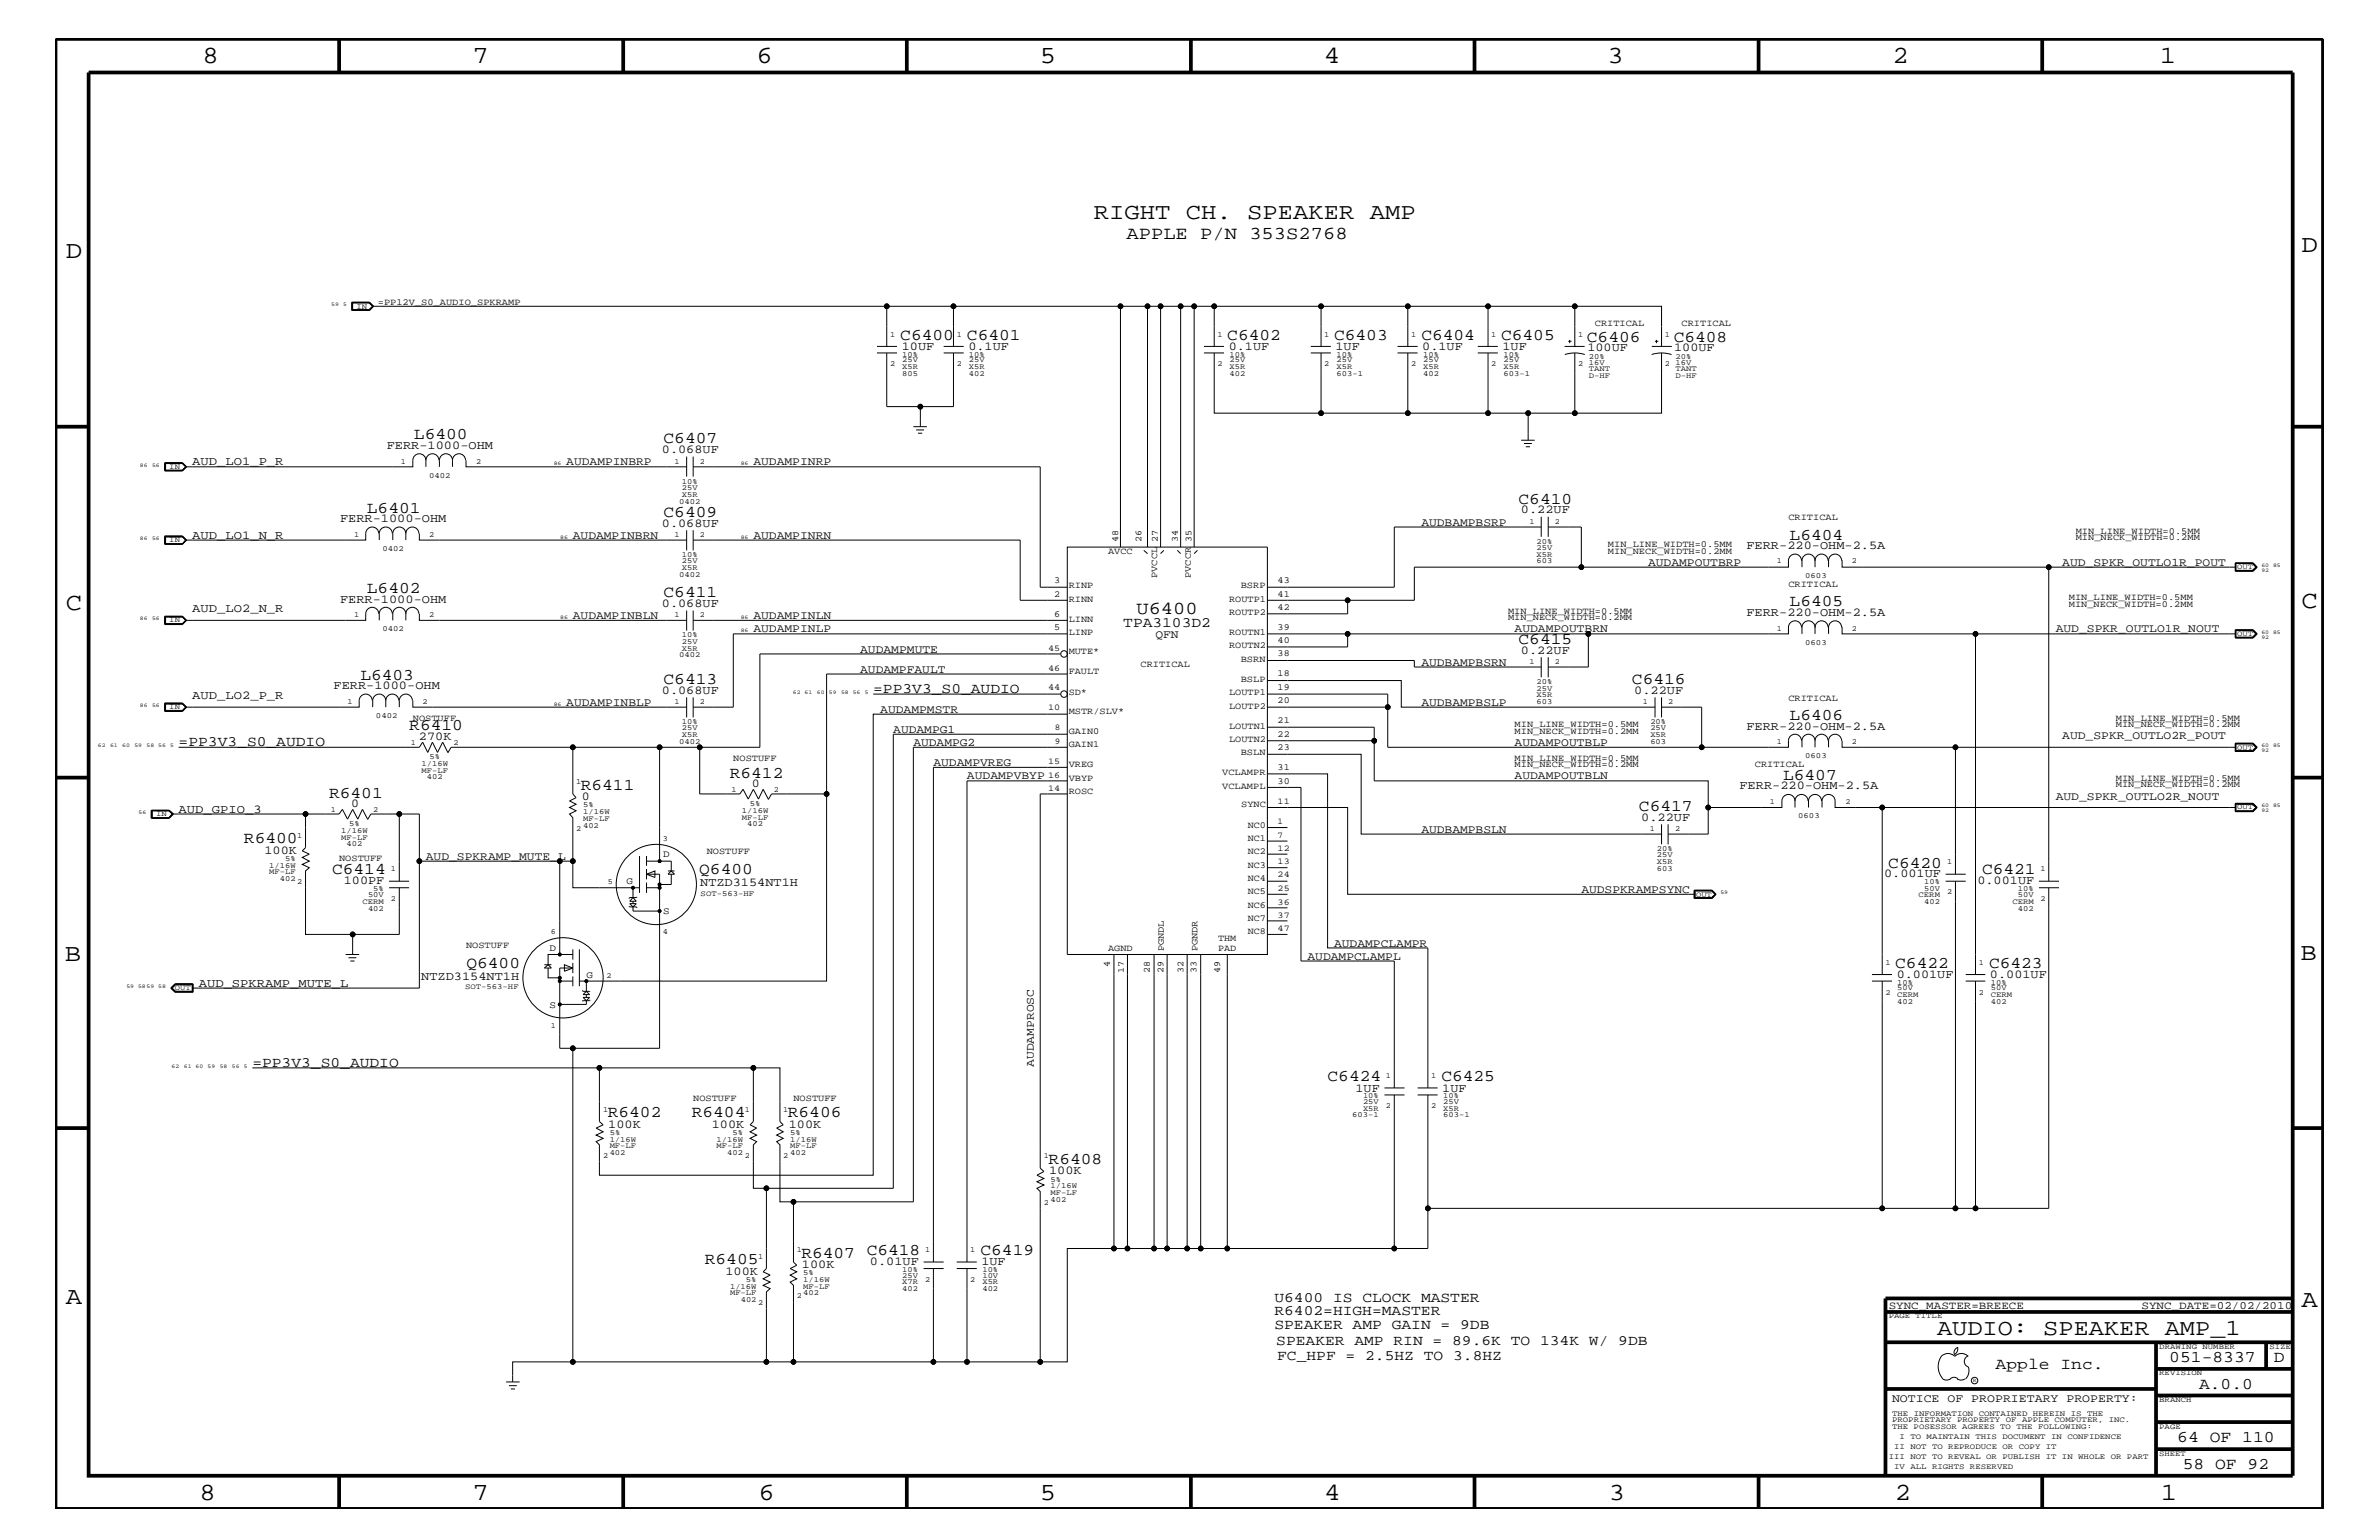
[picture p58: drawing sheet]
<svg xmlns="http://www.w3.org/2000/svg" width="432mm" height="279mm" viewBox="0 0 432 279" stroke-linecap="round" stroke-linejoin="round" font-family="sans-serif">
<defs><g id="words">
<g font-size="4.5">
<text x="36.7" y="11.5">8</text>
<text x="85.8" y="11.5">7</text>
<text x="137.3" y="11.5">6</text>
<text x="188.7" y="11.5">5</text>
<text x="240.3" y="11.5">4</text>
<text x="291.8" y="11.5">3</text>
<text x="343.5" y="11.5">2</text>
<text x="392" y="11.5">1</text>
<text x="11.9" y="46.8">D</text>
<text x="417.7" y="45.7">D</text>
<text x="11.9" y="110.6">C</text>
<text x="417.7" y="110.3">C</text>
<text x="11.8" y="174.3">B</text>
<text x="417.6" y="174.2">B</text>
<text x="11.9" y="236.7">A</text>
<text x="417.7" y="237.1">A</text>
<text x="36.2" y="272.1">8</text>
<text x="85.8" y="272.1">7</text>
<text x="137.7" y="272.1">6</text>
<text x="188.7" y="272.1">5</text>
<text x="240.4" y="272.1">4</text>
<text x="292" y="272.1">3</text>
<text x="343.9" y="272.1">2</text>
<text x="392.2" y="272.1">1</text>
</g>
<g font-size="4.1">
<text x="198.5" y="39.8">RIGHT CH. SPEAKER AMP</text>
<text x="351.6" y="242.3">AUDIO: SPEAKER AMP_1</text>
</g>
<g font-size="3.3">
<text x="204.5" y="43.4">APPLE P/N 353S2768</text>
<text x="206.3" y="111.4">U6400</text>
</g>
<g font-size="3">
<text x="163.4" y="61.7">C6400</text>
<text x="175.5" y="61.7">C6401</text>
<text x="222.8" y="61.7">C6402</text>
<text x="242.1" y="61.7">C6403</text>
<text x="258" y="61.7">C6404</text>
<text x="272.5" y="61.7">C6405</text>
<text x="288" y="62">C6406</text>
<text x="303.8" y="62">C6408</text>
<text x="75.1" y="79.7">L6400</text>
<text x="120.4" y="80.5">C6407</text>
<text x="66.6" y="93.1">L6401</text>
<text x="120.4" y="93.8">C6409</text>
<text x="275.6" y="91.4">C6410</text>
<text x="324.8" y="97.9">L6404</text>
<text x="66.6" y="107.6">L6402</text>
<text x="120.4" y="108.3">C6411</text>
<text x="324.8" y="110">L6405</text>
<text x="275.6" y="116.8">C6415</text>
<text x="65.4" y="123.4">L6403</text>
<text x="120.4" y="124.1">C6413</text>
<text x="296.2" y="124.1">C6416</text>
<text x="324.8" y="130.7">L6406</text>
<text x="74.3" y="132.5">R6410</text>
<text x="105.4" y="143.4">R6411</text>
<text x="132.5" y="141.1">R6412</text>
<text x="323.6" y="141.5">L6407</text>
<text x="59.7" y="144.7">R6401</text>
<text x="297.5" y="147.1">C6417</text>
<text x="44.3" y="153">R6400</text>
<text x="60.3" y="158.6">C6414</text>
<text x="126.9" y="158.6">Q6400</text>
<text x="342.7" y="157.4">C6420</text>
<text x="359.7" y="158.6">C6421</text>
<text x="84.7" y="175.6">Q6400</text>
<text x="344" y="175.6">C6422</text>
<text x="361" y="175.6">C6423</text>
<text x="241" y="196.2">C6424</text>
<text x="261.6" y="196.2">C6425</text>
<text x="110.3" y="202.7">R6402</text>
<text x="125.6" y="202.7">R6404</text>
<text x="143" y="202.7">R6406</text>
<text x="190.3" y="211.3">R6408</text>
<text x="157.3" y="227.7">C6418</text>
<text x="178" y="227.7">C6419</text>
<text x="127.9" y="229.4">R6405</text>
<text x="145.5" y="228.2">R6407</text>
<text x="362.2" y="248.4">Apple Inc.</text>
<text x="393.7" y="247.1">051-8337</text>
<text x="399.2" y="252">A.0.0</text>
<text x="412.7" y="247.1">D</text>
<text x="395.2" y="261.6">64 OF 110</text>
<text x="396.2" y="266.6">58 OF 92</text>
</g>
<g font-size="2.6">
<text x="203.9" y="113.7">TPA3103D2</text>
<text x="158.5" y="125.7">=PP3V3_S0_AUDIO</text>
<text x="32.4" y="135.3">=PP3V3_S0_AUDIO</text>
<text x="45.8" y="193.6">=PP3V3_S0_AUDIO</text>
<text x="231.3" y="238.6">R6402=HIGH=MASTER</text>
<text x="231.3" y="236.2">U6400 IS CLOCK MASTER</text>
<text x="231.3" y="241.1">SPEAKER AMP GAIN = 9DB</text>
<text x="231.6" y="244">SPEAKER AMP RIN = 89.6K TO 134K W/ 9DB</text>
<text x="231.8" y="246.7">FC_HPF = 2.5HZ TO 3.8HZ</text>
</g>
<g font-size="2.2">
<text x="163.7" y="63.4">10UF</text>
<text x="175.8" y="63.4">0.1UF</text>
<text x="223" y="63.4">0.1UF</text>
<text x="242.4" y="63.4">1UF</text>
<text x="258.1" y="63.4">0.1UF</text>
<text x="272.7" y="63.4">1UF</text>
<text x="288.1" y="63.7">100UF</text>
<text x="303.9" y="63.7">100UF</text>
<text x="70.2" y="81.4">FERR-1000-OHM</text>
<text x="120.1" y="82.2">0.068UF</text>
<text x="34.9" y="84.4">AUD_LO1_P_R</text>
<text x="61.7" y="94.8">FERR-1000-OHM</text>
<text x="120.1" y="95.6">0.068UF</text>
<text x="276.1" y="93.2">0.22UF</text>
<text x="34.9" y="97.7">AUD_LO1_N_R</text>
<text x="317" y="99.6">FERR-220-OHM-2.5A</text>
<text x="34.9" y="111.1">AUD_LO2_N_R</text>
<text x="61.7" y="109.3">FERR-1000-OHM</text>
<text x="120.1" y="110.2">0.068UF</text>
<text x="317" y="111.7">FERR-220-OHM-2.5A</text>
<text x="276.1" y="118.6">0.22UF</text>
<text x="60.5" y="125.1">FERR-1000-OHM</text>
<text x="120.1" y="125.9">0.068UF</text>
<text x="296.6" y="125.9">0.22UF</text>
<text x="34.9" y="126.9">AUD_LO2_P_R</text>
<text x="76" y="134.2">270K</text>
<text x="317" y="132.4">FERR-220-OHM-2.5A</text>
<text x="136.4" y="142.8">0</text>
<text x="315.7" y="143.2">FERR-220-OHM-2.5A</text>
<text x="32.4" y="147.5">AUD_GPIO_3</text>
<text x="63.7" y="146.4">0</text>
<text x="105.6" y="145.1">0</text>
<text x="297.9" y="149">0.22UF</text>
<text x="48" y="154.9">100K</text>
<text x="62.4" y="160.5">100PF</text>
<text x="127.1" y="160.8">NTZD3154NT1H</text>
<text x="342" y="159.2">0.001UF</text>
<text x="358.9" y="160.5">0.001UF</text>
<text x="36.1" y="179">AUD_SPKRAMP_MUTE_L</text>
<text x="76.5" y="177.8">NTZD3154NT1H</text>
<text x="344.3" y="177.4">0.001UF</text>
<text x="361.2" y="177.4">0.001UF</text>
<text x="246" y="198.1">1UF</text>
<text x="261.8" y="198.1">1UF</text>
<text x="110.4" y="204.6">100K</text>
<text x="129.2" y="204.6">100K</text>
<text x="143.2" y="204.6">100K</text>
<text x="190.4" y="213">100K</text>
<text x="131.7" y="231.3">100K</text>
<text x="145.5" y="230.1">100K</text>
<text x="157.9" y="229.6">0.01UF</text>
<text x="178.1" y="229.6">1UF</text>
</g>
<g font-size="2.1">
<text x="102.8" y="84.4">AUDAMPINBRP</text>
<text x="136.7" y="84.4">AUDAMPINRP</text>
<text x="258" y="95.4">AUDBAMPBSRP</text>
<text x="104" y="97.7">AUDAMPINBRN</text>
<text x="136.7" y="97.7">AUDAMPINRN</text>
<text x="299.1" y="102.6">AUDAMPOUTBRP</text>
<text x="374.3" y="102.6">AUD_SPKR_OUTLO1R_POUT</text>
<text x="104" y="112.3">AUDAMPINBLN</text>
<text x="136.7" y="112.3">AUDAMPINLN</text>
<text x="136.7" y="114.8">AUDAMPINLP</text>
<text x="156.1" y="118.4">AUDAMPMUTE</text>
<text x="209.7" y="115.7">QFN</text>
<text x="274.9" y="114.8">AUDAMPOUTBRN</text>
<text x="373.1" y="114.8">AUD_SPKR_OUTLO1R_NOUT</text>
<text x="156.1" y="122">AUDAMPFAULT</text>
<text x="258" y="120.8">AUDBAMPBSRN</text>
<text x="102.8" y="128">AUDAMPINBLP</text>
<text x="159.8" y="129.3">AUDAMPMSTR</text>
<text x="258" y="128">AUDBAMPBSLP</text>
<text x="162.1" y="133">AUDAMPG1</text>
<text x="165.8" y="135.3">AUDAMPG2</text>
<text x="274.9" y="135.3">AUDAMPOUTBLP</text>
<text x="374.3" y="134.1">AUD_SPKR_OUTLO2R_POUT</text>
<text x="169.4" y="139">AUDAMPVREG</text>
<text x="175.5" y="141.4">AUDAMPVBYP</text>
<text x="274.9" y="141.4">AUDAMPOUTBLN</text>
<text x="373.1" y="145.1">AUD_SPKR_OUTLO2R_NOUT</text>
<text x="77.3" y="156">AUD_SPKRAMP_MUTE_L</text>
<text x="258" y="151.1">AUDBAMPBSLN</text>
<text x="287" y="162">AUDSPKRAMPSYNC</text>
<text x="242.1" y="171.7">AUDAMPCLAMPR</text>
<text x="237.3" y="174.2">AUDAMPCLAMPL</text>
<text x="187.6" y="193.6" transform="rotate(-90 187.6 193.6)">AUDAMPROSC</text>
<text x="343.4" y="254.4">NOTICE OF PROPRIETARY PROPERTY:</text>
</g>
<g font-size="2">
<text x="342.8" y="237.4">SYNC_MASTER=BREECE</text>
<text x="388.7" y="237.4">SYNC_DATE=02/02/2010</text>
</g>
<g font-size="1.8">
<text x="120.4" y="155.6">D</text>
<text x="113.7" y="160.5">G</text>
<text x="120.4" y="165.9">S</text>
<text x="99.7" y="172.6">D</text>
<text x="106.4" y="177.4">G</text>
<text x="99.7" y="182.9">S</text>
</g>
<g font-size="1.7">
<text x="68.6" y="55.3">=PP12V_S0_AUDIO_SPKRAMP</text>
<text x="289.5" y="59.2">CRITICAL</text>
<text x="305.2" y="59.2">CRITICAL</text>
<text x="324.6" y="94.3">CRITICAL</text>
<text x="201.1" y="100.4">AVCC</text>
<text x="202.9" y="98.4" transform="rotate(-90 202.9 98.4)">48</text>
<text x="207.2" y="98.4" transform="rotate(-90 207.2 98.4)">26</text>
<text x="210.1" y="98.4" transform="rotate(-90 210.1 98.4)">27</text>
<text x="213.8" y="98.4" transform="rotate(-90 213.8 98.4)">34</text>
<text x="216.2" y="98.4" transform="rotate(-90 216.2 98.4)">35</text>
<text x="291.8" y="100.4">MIN_NECK_WIDTH=0.2MM</text>
<text x="291.8" y="99.3">MIN_LINE_WIDTH=0.5MM</text>
<text x="376.8" y="98">MIN_NECK_WIDTH=0.2MM</text>
<text x="376.8" y="96.8">MIN_LINE_WIDTH=0.5MM</text>
<text x="191.3" y="105.8">3</text>
<text x="194" y="106.7">RINP</text>
<text x="210.1" y="104.8" transform="rotate(-90 210.1 104.8)">PVCCL</text>
<text x="216.2" y="104.8" transform="rotate(-90 216.2 104.8)">PVCCR</text>
<text x="225.2" y="106.7">BSRP</text>
<text x="231.9" y="105.8">43</text>
<text x="324.6" y="106.5">CRITICAL</text>
<text x="191.3" y="108.2">2</text>
<text x="191.3" y="111.9">6</text>
<text x="194" y="112.8">LINN</text>
<text x="194" y="109.2">RINN</text>
<text x="223.1" y="111.6">ROUTP2</text>
<text x="223.1" y="109.2">ROUTP1</text>
<text x="231.9" y="110.6">42</text>
<text x="231.9" y="108.2">41</text>
<text x="273.7" y="112.6">MIN_NECK_WIDTH=0.2MM</text>
<text x="273.7" y="111.4">MIN_LINE_WIDTH=0.5MM</text>
<text x="375.5" y="108.9">MIN_LINE_WIDTH=0.5MM</text>
<text x="375.5" y="110.2">MIN_NECK_WIDTH=0.2MM</text>
<text x="191.3" y="114.2">5</text>
<text x="194" y="118.6">MUTE*</text>
<text x="194" y="115.3">LINP</text>
<text x="223.1" y="117.6">ROUTN2</text>
<text x="223.1" y="115.3">ROUTN1</text>
<text x="231.9" y="119.1">38</text>
<text x="231.9" y="116.7">40</text>
<text x="231.9" y="114.2">39</text>
<text x="190.2" y="125.2">44</text>
<text x="194" y="122.3">FAULT</text>
<text x="207" y="121">CRITICAL</text>
<text x="225.2" y="123.7">BSLP</text>
<text x="225.2" y="120.1">BSRN</text>
<text x="231.9" y="125.2">19</text>
<text x="231.9" y="122.7">18</text>
<text x="74.9" y="130.8">NOSTUFF</text>
<text x="194" y="126.2">SD*</text>
<text x="194" y="129.6">MSTR/SLV*</text>
<text x="223.1" y="128.6">LOUTP2</text>
<text x="223.1" y="126.2">LOUTP1</text>
<text x="231.9" y="127.6">20</text>
<text x="231.9" y="131.3">21</text>
<text x="274.9" y="131.9">MIN_LINE_WIDTH=0.5MM</text>
<text x="324.6" y="127.1">CRITICAL</text>
<text x="384" y="130.8">MIN_LINE_WIDTH=0.5MM</text>
<text x="384" y="131.9">MIN_NECK_WIDTH=0.2MM</text>
<text x="194" y="135.6">GAIN1</text>
<text x="194" y="133.2">GAIN0</text>
<text x="223.1" y="134.6">LOUTN2</text>
<text x="223.1" y="132.2">LOUTN1</text>
<text x="225.2" y="137">BSLN</text>
<text x="231.9" y="133.6">22</text>
<text x="231.9" y="136.1">23</text>
<text x="274.9" y="133.2">MIN_NECK_WIDTH=0.2MM</text>
<text x="133.1" y="138">NOSTUFF</text>
<text x="194" y="141.7">VBYP</text>
<text x="194" y="139.2">VREG</text>
<text x="221.8" y="140.7">VCLAMPR</text>
<text x="221.8" y="143.1">VCLAMPL</text>
<text x="231.9" y="139.7">31</text>
<text x="231.9" y="142.2">30</text>
<text x="274.9" y="138">MIN_LINE_WIDTH=0.5MM</text>
<text x="274.9" y="139.2">MIN_NECK_WIDTH=0.2MM</text>
<text x="318.5" y="139.2">CRITICAL</text>
<text x="384" y="141.7">MIN_LINE_WIDTH=0.5MM</text>
<text x="384" y="142.9">MIN_NECK_WIDTH=0.2MM</text>
<text x="194" y="144">ROSC</text>
<text x="225.3" y="146.5">SYNC</text>
<text x="128.3" y="155">NOSTUFF</text>
<text x="226.5" y="155">NC2</text>
<text x="226.5" y="152.6">NC1</text>
<text x="226.5" y="150.1">NC0</text>
<text x="61.6" y="156.2">NOSTUFF</text>
<text x="226.5" y="157.4">NC3</text>
<text x="226.5" y="159.9">NC4</text>
<text x="226.5" y="164.7">NC6</text>
<text x="226.5" y="167.1">NC7</text>
<text x="226.5" y="162.2">NC5</text>
<text x="84.6" y="172">NOSTUFF</text>
<text x="201.1" y="172.6">AGND</text>
<text x="211.2" y="172.6" transform="rotate(-90 211.2 172.6)">PGNDL</text>
<text x="217.3" y="172.6" transform="rotate(-90 217.3 172.6)">PGNDR</text>
<text x="221.1" y="170.7">THM</text>
<text x="221.1" y="172.6">PAD</text>
<text x="226.5" y="169.5">NC8</text>
<text x="201.4" y="175.5" transform="rotate(-90 201.4 175.5)">4</text>
<text x="208.7" y="176.6" transform="rotate(-90 208.7 176.6)">28</text>
<text x="211.2" y="176.6" transform="rotate(-90 211.2 176.6)">29</text>
<text x="214.8" y="176.6" transform="rotate(-90 214.8 176.6)">32</text>
<text x="217.2" y="176.6" transform="rotate(-90 217.2 176.6)">33</text>
<text x="221.5" y="176.6" transform="rotate(-90 221.5 176.6)">49</text>
<text x="125.8" y="199.8">NOSTUFF</text>
<text x="144" y="199.8">NOSTUFF</text>
</g>
<g font-size="1.6">
<text x="190.2" y="118.1">45</text>
<text x="190.2" y="121.7">46</text>
<text x="190.2" y="128.9">10</text>
<text x="191.4" y="135">9</text>
<text x="191.4" y="132.5">8</text>
<text x="190.2" y="138.6">15</text>
<text x="190.2" y="141.1">16</text>
<text x="190.2" y="143.5">14</text>
<text x="231.9" y="145.9">11</text>
<text x="231.9" y="149.5">1</text>
<text x="231.9" y="154.4">12</text>
<text x="231.9" y="152">7</text>
<text x="231.9" y="161.7">25</text>
<text x="231.9" y="159.2">24</text>
<text x="231.9" y="156.8">13</text>
<text x="231.9" y="166.5">37</text>
<text x="231.9" y="164.1">36</text>
<text x="231.9" y="168.9">47</text>
<text x="204" y="176.6" transform="rotate(-90 204 176.6)">17</text>
</g>
<g font-size="1.4">
<text x="64.7" y="56">IN</text>
<text x="161.5" y="61.1">1</text>
<text x="163.7" y="65.7">25V</text>
<text x="163.7" y="64.7">10%</text>
<text x="173.7" y="61.1">1</text>
<text x="175.9" y="64.7">10%</text>
<text x="175.9" y="65.7">25V</text>
<text x="221" y="61.1">1</text>
<text x="223.2" y="64.7">10%</text>
<text x="223.2" y="65.7">25V</text>
<text x="240.4" y="61.1">1</text>
<text x="242.6" y="64.7">10%</text>
<text x="242.6" y="65.7">25V</text>
<text x="256.1" y="61.1">1</text>
<text x="258.3" y="65.7">25V</text>
<text x="258.3" y="64.7">10%</text>
<text x="270.7" y="61.1">1</text>
<text x="272.9" y="65.7">25V</text>
<text x="272.9" y="64.7">10%</text>
<text x="286.4" y="61.1">1</text>
<text x="288.4" y="65.1">20%</text>
<text x="302.2" y="61.1">1</text>
<text x="304.1" y="65.1">20%</text>
<text x="161.5" y="66.5">2</text>
<text x="163.7" y="67">X5R</text>
<text x="163.7" y="68.2">805</text>
<text x="173.7" y="66.5">2</text>
<text x="175.9" y="67">X5R</text>
<text x="175.9" y="68.2">402</text>
<text x="221" y="66.5">2</text>
<text x="223.2" y="68.2">402</text>
<text x="223.2" y="67">X5R</text>
<text x="240.4" y="66.5">2</text>
<text x="242.6" y="68.2">603-1</text>
<text x="242.6" y="67">X5R</text>
<text x="256.1" y="66.5">2</text>
<text x="258.3" y="67">X5R</text>
<text x="258.3" y="68.2">402</text>
<text x="270.7" y="66.5">2</text>
<text x="272.9" y="67">X5R</text>
<text x="272.9" y="68.2">603-1</text>
<text x="286.4" y="66.5">2</text>
<text x="288.4" y="68.5">D-HF</text>
<text x="288.4" y="67.3">TANT</text>
<text x="288.4" y="66.2">16V</text>
<text x="302.2" y="66.5">2</text>
<text x="304.1" y="67.3">TANT</text>
<text x="304.1" y="68.5">D-HF</text>
<text x="304.1" y="66.2">16V</text>
<text x="30.7" y="85">IN</text>
<text x="72.7" y="84.1">1</text>
<text x="77.9" y="86.6">0402</text>
<text x="86.4" y="84.1">2</text>
<text x="122.4" y="84.1">1</text>
<text x="123.8" y="87.7">10%</text>
<text x="123.8" y="88.9">25V</text>
<text x="127" y="84.1">2</text>
<text x="123.3" y="91.4">0402</text>
<text x="123.8" y="90.1">X5R</text>
<text x="277.6" y="95">1</text>
<text x="282.2" y="95">2</text>
<text x="30.7" y="98.4">IN</text>
<text x="64.3" y="97.4">1</text>
<text x="69.4" y="99.9">0402</text>
<text x="77.9" y="97.4">2</text>
<text x="122.4" y="97.4">1</text>
<text x="123.8" y="101">10%</text>
<text x="127" y="97.4">2</text>
<text x="278.9" y="98.7">20%</text>
<text x="278.9" y="101">X5R</text>
<text x="278.9" y="99.9">25V</text>
<text x="123.3" y="104.7">0402</text>
<text x="123.8" y="102.2">25V</text>
<text x="123.8" y="103.5">X5R</text>
<text x="278.9" y="102.2">603</text>
<text x="322.5" y="102.2">1</text>
<text x="327.7" y="104.8">0603</text>
<text x="336.1" y="102.2">2</text>
<text x="406.1" y="103.2">OUT</text>
<text x="30.7" y="112.9">IN</text>
<text x="64.3" y="112">1</text>
<text x="77.9" y="112">2</text>
<text x="122.4" y="112">1</text>
<text x="127" y="112">2</text>
<text x="69.4" y="114.5">0402</text>
<text x="123.3" y="119.2">0402</text>
<text x="123.8" y="115.6">10%</text>
<text x="123.8" y="116.8">25V</text>
<text x="123.8" y="118.1">X5R</text>
<text x="322.5" y="114.4">1</text>
<text x="327.7" y="117">0603</text>
<text x="336.1" y="114.4">2</text>
<text x="406.1" y="115.3">OUT</text>
<text x="277.6" y="120.4">1</text>
<text x="278.9" y="125.3">25V</text>
<text x="278.9" y="124.1">20%</text>
<text x="282.2" y="120.4">2</text>
<text x="30.7" y="128.7">IN</text>
<text x="63.1" y="127.7">1</text>
<text x="68.2" y="130.2">0402</text>
<text x="76.7" y="127.7">2</text>
<text x="122.4" y="127.7">1</text>
<text x="123.8" y="131.3">10%</text>
<text x="127" y="127.7">2</text>
<text x="278.9" y="127.7">603</text>
<text x="278.9" y="126.5">X5R</text>
<text x="298.2" y="127.7">1</text>
<text x="299.6" y="131.3">20%</text>
<text x="302.8" y="127.7">2</text>
<text x="74.6" y="135.2">1</text>
<text x="77.9" y="137.8">5%</text>
<text x="82.3" y="135.2">2</text>
<text x="123.3" y="135">0402</text>
<text x="123.8" y="132.5">25V</text>
<text x="123.8" y="133.8">X5R</text>
<text x="299.6" y="132.5">25V</text>
<text x="299.6" y="135">603</text>
<text x="299.6" y="133.8">X5R</text>
<text x="322.5" y="135">1</text>
<text x="327.7" y="137.5">0603</text>
<text x="336.1" y="135">2</text>
<text x="406.1" y="136">OUT</text>
<text x="76.5" y="139">1/16W</text>
<text x="76.5" y="140.2">MF-LF</text>
<text x="77.5" y="141.4">402</text>
<text x="104.6" y="142.3">1</text>
<text x="132.8" y="143.7">1</text>
<text x="140.5" y="143.7">2</text>
<text x="28.4" y="148.1">IN</text>
<text x="60" y="147.3">1</text>
<text x="63.4" y="149.9">5%</text>
<text x="67.7" y="147.3">2</text>
<text x="105.8" y="146.5">5%</text>
<text x="105.8" y="147.7">1/16W</text>
<text x="105.8" y="149">MF-LF</text>
<text x="134.7" y="148.7">MF-LF</text>
<text x="134.7" y="147.5">1/16W</text>
<text x="135.6" y="149.9">402</text>
<text x="136.1" y="146.2">5%</text>
<text x="321.2" y="145.9">1</text>
<text x="326.4" y="148.4">0603</text>
<text x="334.9" y="145.9">2</text>
<text x="406.1" y="146.8">OUT</text>
<text x="53.9" y="152">1</text>
<text x="61.9" y="152.3">MF-LF</text>
<text x="61.9" y="151.1">1/16W</text>
<text x="62.9" y="153.5">402</text>
<text x="104.6" y="150.7">2</text>
<text x="105.8" y="150.1">402</text>
<text x="120.3" y="152.6">3</text>
<text x="299.5" y="150.7">1</text>
<text x="300.7" y="154.4">20%</text>
<text x="300.7" y="155.6">25V</text>
<text x="304" y="150.7">2</text>
<text x="48.9" y="157.4">1/16W</text>
<text x="48.9" y="158.6">MF-LF</text>
<text x="50.8" y="159.9">402</text>
<text x="51.7" y="156.2">5%</text>
<text x="53.9" y="160.5">2</text>
<text x="67.7" y="161.7">5%</text>
<text x="71" y="158">1</text>
<text x="110.3" y="160.5">5</text>
<text x="300.7" y="156.8">X5R</text>
<text x="300.7" y="158">603</text>
<text x="349.3" y="160.5">10%</text>
<text x="349.3" y="161.6">50V</text>
<text x="353.4" y="156.8">1</text>
<text x="366.3" y="161.7">10%</text>
<text x="370.3" y="158">1</text>
<text x="65.8" y="163.9">CERM</text>
<text x="66.8" y="165.2">402</text>
<text x="66.8" y="162.8">50V</text>
<text x="71" y="163.5">2</text>
<text x="127.2" y="162.5">SOT-563-HF</text>
<text x="307.8" y="162.7">OUT</text>
<text x="348.2" y="162.8">CERM</text>
<text x="349.3" y="163.9">402</text>
<text x="353.4" y="162.2">2</text>
<text x="365.3" y="163.9">CERM</text>
<text x="366.3" y="165.2">402</text>
<text x="366.3" y="162.8">50V</text>
<text x="370.3" y="163.5">2</text>
<text x="100" y="169.5">6</text>
<text x="120.3" y="169.5">4</text>
<text x="31.7" y="179.6">OUT</text>
<text x="84.4" y="179.5">SOT-563-HF</text>
<text x="110.1" y="177.4">2</text>
<text x="342.2" y="175">1</text>
<text x="344.3" y="178.7">10%</text>
<text x="344.3" y="179.7">50V</text>
<text x="359.2" y="175">1</text>
<text x="361.4" y="179.7">50V</text>
<text x="361.4" y="178.7">10%</text>
<text x="342.2" y="180.5">2</text>
<text x="344.3" y="182.1">402</text>
<text x="344.3" y="181">CERM</text>
<text x="359.2" y="180.5">2</text>
<text x="361.4" y="182.1">402</text>
<text x="361.4" y="181">CERM</text>
<text x="100" y="186.5">1</text>
<text x="251.5" y="195.6">1</text>
<text x="259.8" y="195.6">1</text>
<text x="109.5" y="201.7">1</text>
<text x="135.2" y="201.7">1</text>
<text x="142.2" y="201.7">1</text>
<text x="245.4" y="202.7">603-1</text>
<text x="247.4" y="201.5">X5R</text>
<text x="247.4" y="199.2">10%</text>
<text x="247.4" y="200.3">25V</text>
<text x="251.5" y="201">2</text>
<text x="259.8" y="201">2</text>
<text x="262" y="202.7">603-1</text>
<text x="262" y="201.5">X5R</text>
<text x="262" y="200.3">25V</text>
<text x="262" y="199.2">10%</text>
<text x="110.7" y="205.9">5%</text>
<text x="110.7" y="207.1">1/16W</text>
<text x="110.7" y="208.3">MF-LF</text>
<text x="110.7" y="209.6">402</text>
<text x="130" y="207.1">1/16W</text>
<text x="130" y="208.3">MF-LF</text>
<text x="132" y="209.6">402</text>
<text x="132.9" y="205.9">5%</text>
<text x="143.4" y="205.9">5%</text>
<text x="143.4" y="207.1">1/16W</text>
<text x="143.4" y="208.3">MF-LF</text>
<text x="143.4" y="209.6">402</text>
<text x="109.5" y="210.2">2</text>
<text x="135.2" y="210.2">2</text>
<text x="142.2" y="210.2">2</text>
<text x="189.5" y="210.2">1</text>
<text x="190.7" y="214.4">5%</text>
<text x="190.7" y="215.6">1/16W</text>
<text x="189.5" y="218.6">2</text>
<text x="190.7" y="216.9">MF-LF</text>
<text x="190.7" y="218">402</text>
<text x="144.6" y="227.1">1</text>
<text x="167.9" y="227.1">1</text>
<text x="176.1" y="227.1">1</text>
<text x="132.5" y="233.8">1/16W</text>
<text x="135.4" y="232.6">5%</text>
<text x="137.6" y="228.4">1</text>
<text x="145.8" y="231.3">5%</text>
<text x="145.8" y="232.6">1/16W</text>
<text x="145.8" y="233.8">MF-LF</text>
<text x="163.7" y="230.7">10%</text>
<text x="163.7" y="231.8">25V</text>
<text x="163.7" y="233">X7R</text>
<text x="167.9" y="232.6">2</text>
<text x="176.1" y="232.6">2</text>
<text x="178.3" y="233">X5R</text>
<text x="178.3" y="230.7">10%</text>
<text x="178.3" y="231.8">10V</text>
<text x="132.5" y="235">MF-LF</text>
<text x="134.5" y="236.2">402</text>
<text x="137.6" y="236.8">2</text>
<text x="144.6" y="235.6">2</text>
<text x="145.8" y="235">402</text>
<text x="163.7" y="234.3">402</text>
<text x="178.3" y="234.3">402</text>
<text x="342.8" y="239.2">PAGE TITLE</text>
<text x="391.9" y="244.7">DRAWING NUMBER</text>
<text x="411.9" y="244.7">SIZE</text>
<text x="391.9" y="249.5">REVISION</text>
<text x="343.4" y="256.8">THE INFORMATION CONTAINED HEREIN IS THE</text>
<text x="391.9" y="254.4">BRANCH</text>
<text x="343.4" y="259.3">THE POSESSOR AGREES TO THE FOLLOWING:</text>
<text x="343.4" y="258">PROPRIETARY PROPERTY OF APPLE COMPUTER, INC.</text>
<text x="343.8" y="262.9">II NOT TO REPRODUCE OR COPY IT</text>
<text x="344.8" y="261.1">I TO MAINTAIN THIS DOCUMENT IN CONFIDENCE</text>
<text x="391.9" y="259.3">PAGE</text>
<text x="342.8" y="264.7">III NOT TO REVEAL OR PUBLISH IT IN WHOLE OR PART</text>
<text x="343.8" y="266.6">IV ALL RIGHTS RESERVED</text>
<text x="391.9" y="264.1">SHEET</text>
</g>
<g font-size="1">
<text x="60.1" y="55.6">59</text>
<text x="62.3" y="55.6">5</text>
<text x="25.4" y="84.7">86</text>
<text x="27.6" y="84.7">56</text>
<text x="100.5" y="84.4">86</text>
<text x="134.5" y="84.4">86</text>
<text x="25.4" y="98">86</text>
<text x="27.6" y="98">56</text>
<text x="101.7" y="97.7">86</text>
<text x="134.5" y="97.7">86</text>
<text x="410.5" y="102.9">60 85</text>
<text x="410.5" y="103.7">92</text>
<text x="25.4" y="112.6">86</text>
<text x="27.6" y="112.6">56</text>
<text x="101.7" y="112.3">86</text>
<text x="134.5" y="112.3">86</text>
<text x="134.5" y="114.8">86</text>
<text x="410.5" y="115">60 85</text>
<text x="410.5" y="115.9">92</text>
<text x="143.9" y="125.9">62 61</text>
<text x="148.3" y="125.9">60</text>
<text x="150.5" y="125.9">59</text>
<text x="152.7" y="125.9">58 56</text>
<text x="157" y="125.9">5</text>
<text x="25.4" y="128.3">86</text>
<text x="27.6" y="128.3">56</text>
<text x="100.5" y="128">86</text>
<text x="17.8" y="135.6">62</text>
<text x="20" y="135.6">61</text>
<text x="22.2" y="135.6">60</text>
<text x="24.4" y="135.6">59</text>
<text x="26.6" y="135.6">58 56</text>
<text x="30.9" y="135.6">5</text>
<text x="410.5" y="135.6">60 85</text>
<text x="410.5" y="136.5">92</text>
<text x="25.1" y="147.7">56</text>
<text x="410.5" y="146.5">60 85</text>
<text x="410.5" y="147.3">92</text>
<text x="312.2" y="162.2">59</text>
<text x="22.9" y="179.3">59 5859 58</text>
<text x="31.2" y="193.7">62</text>
<text x="33.4" y="193.7">61 60</text>
<text x="37.7" y="193.7">59</text>
<text x="39.9" y="193.7">58</text>
<text x="42.1" y="193.7">56</text>
<text x="44.3" y="193.7">5</text>
<text x="358.1" y="250.7">R</text>
</g>
</g></defs>
<g fill="none" stroke="#000" stroke-width=".18">
<path d="M63.8 54.8h3.3l.7 .8-.7 .7h-3.3zM64 55h3l.6 .6-.6 .6h-3zM67.1 54.9l.6 .7-.6 .7M67.1 54.9h-3.2v1.4M67.1 54.9l.5 .7M67.6 55.6h93.4v7.3M67.6 55.6l-.5 .6h-3.2M161 55.6h12.1M203.4 55.6h4.9M210.7 55.6h3.6v43.7M214.3 55.6h2.4v43.7M216.7 55.6h3.7v7.3"/>
<path d="M220.4 55.6h19.4v7.3M239.8 55.6h15.7v7.3M255.5 55.6h14.6v7.3M270.1 55.6h15.7M159.2 62.9h3.6M159.2 64h3.6M161 64v9.8h6M165.8 77.4h2.4M166.3 78h1.4M166.6 78.6h.8M171.3 62.9h3.6M171.3 64h3.6"/>
<path d="M173.1 62.9v-7.3h30.3v43.7M173.1 64v9.8h-6.1v3.6M218.5 62.9h3.7M218.5 64h3.7M220.4 64v11h19.4v-11M237.9 62.9h3.7M237.9 64h3.7M253.7 62.9h3.6M253.7 64h3.6M255.5 64v11h-15.7M268.2 62.9h3.7M268.2 64h3.7"/>
<path d="M270.1 64v11h-14.6M270.1 75h7.3M276.1 79.9h2.5M284 62.9h3.6M284 64.3a5.8 5.8 0 0 1 3.6 0M284.6 61.9h.6M284.9 61.7v.6M285.8 62.9v-7.3h15.8v7.3M285.8 64v11h15.8v-11M285.8 75h-8.4v4.9M299.8 64.3a5.8 5.8 0 0 1 3.6 0M299.8 62.9h3.6"/>
<path d="M300.4 61.9h.6M300.7 61.7v.6M29.9 83.9h3.2l.8 .8-.8 .8h-3.2zM29.9 97.2h3.2l.8 .8-.8 .7h-3.2zM30 84h3.1l.7 .7-.7 .7h-3.1zM30 98.7h3.1M30 97.4h3.1M30.1 84.1h3l.6 .6-.6 .6h-3zM30.1 97.4v1.3M33.1 97.4l.7 .6M33.1 97.4l.6 .6M33.7 98l-.6 .7"/>
<path d="M33.8 98l-.7-.7h-3.1v1.4M33.8 98l-.7 .7M68.7 96.8a1.19 1.19 0 0 0-1.1-1.2 1.19 1.19 0 0 0-1.2 1.2v1.2h-32.7M71.2 96.8a1.19 1.19 0 0 0-1.2-1.2 1.19 1.19 0 0 0-1.2 1.2v1.2M73.7 96.8a1.19 1.19 0 0 0-1.2-1.2 1.19 1.19 0 0 0-1.2 1.2v1.2M73.7 96.8a1.19 1.19 0 0 1 1.1-1.2 1.19 1.19 0 0 1 1.2 1.2M73.7 96.8v1.2M76.1 96.8v1.2h48.5M77.3 83.5a1.19 1.19 0 0 0-1.2-1.2 1.19 1.19 0 0 0-1.2 1.2v1.2h-41.2M77.3 83.5a1.19 1.19 0 0 1 1.2-1.2 1.19 1.19 0 0 1 1.2 1.2M77.3 83.5v1.2M82.1 83.5a1.19 1.19 0 0 0-1.2-1.2 1.19 1.19 0 0 0-1.1 1.2v1.2"/>
<path d="M82.1 83.5a1.19 1.19 0 0 1 1.2-1.2 1.19 1.19 0 0 1 1.2 1.2M82.1 83.5v1.2M84.6 83.5v1.2h40M124.6 82.8v3.7M124.6 96.2v3.7M125.8 82.8v3.7M125.8 96.2v3.7M125.8 84.7h63v21.8h4.9M125.8 98h59.4v10.9h8.5M193.7 99.3h36.3v73.9h-36.3zM207.6 99.9l.7 .5M208.3 99.3v-43.7h2.4v43.7"/>
<path d="M211.2 99.9l-.5 .5M213.7 99.9l.6 .5M217.3 99.9l-.6 .5M276.6 80.5h1.4M276.9 81.1h.8M279.7 93.8v3.6M279.7 95.6h-26.6v10.9h-23.1M281 95.6h6v7.3h-30.3v6h-12.1v2.5h-14.6M281 93.8v3.6M29.9 111.8h3.2l.8 .8-.8 .7h-3.2zM30 111.9h3.1l.7 .7-.7 .6h-3.1zM30.1 112h3l.6 .6-.6 .5h-3z"/>
<path d="M68.7 111.4a1.19 1.19 0 0 0-1.1-1.2 1.19 1.19 0 0 0-1.2 1.2v1.2h-32.7M71.2 111.4a1.19 1.19 0 0 0-1.2-1.2 1.19 1.19 0 0 0-1.2 1.2v1.2M73.7 111.4a1.19 1.19 0 0 0-1.2-1.2 1.19 1.19 0 0 0-1.2 1.2v1.2M73.7 111.4a1.19 1.19 0 0 1 1.1-1.2 1.19 1.19 0 0 1 1.2 1.2M73.7 111.4v1.2M76.1 111.4v1.2h48.5M124.6 110.8v3.6M125.8 110.8v3.6M125.8 112.6h67.9M192.4 118.6h-54.5v17h-18.2M193.7 115h-60.6v13.3h-7.3M230 119.8h26.7v1.2h23"/>
<path d="M230 115h58.3M230 108.9h14.6M244.6 115v2.4h-14.6M279.7 119.2v3.7M281 119.2v3.7M324.6 101.6v1.3h-37.6M324.6 101.7a1.19 1.19 0 0 1 1.2-1.2 1.19 1.19 0 0 1 1.2 1.2M324.6 113.7v1.3h-36.3v6h-7.3M324.6 113.8a1.19 1.19 0 0 1 1.2-1.2 1.19 1.19 0 0 1 1.2 1.2M327.1 101.7a1.19 1.19 0 0 1 1.2-1.2 1.19 1.19 0 0 1 1.1 1.2 1.19 1.19 0 0 1 1.2-1.2 1.19 1.19 0 0 1 1.2 1.2M327.1 113.8a1.19 1.19 0 0 1 1.2-1.2 1.19 1.19 0 0 1 1.1 1.2 1.19 1.19 0 0 1 1.2-1.2 1.19 1.19 0 0 1 1.2 1.2M327.1 101.6v1.3"/>
<path d="M327.1 113.7v1.3M329.4 101.6v1.3M329.4 113.7v1.3M331.9 101.7a1.19 1.19 0 0 1 1.2-1.2 1.19 1.19 0 0 1 1.2 1.2M331.9 113.8a1.19 1.19 0 0 1 1.2-1.2 1.19 1.19 0 0 1 1.2 1.2M331.9 101.6v1.3M331.9 113.7v1.3M334.3 101.6v1.3h37.6v57M334.3 113.7v1.3h24.3v61.8M358.6 115h47.2M371.9 102.9h33.9M405.7 102.1h3.2l.8 .8-.8 .8h-3.2z"/>
<path d="M405.7 114.2h3.2l.8 .8-.8 .8h-3.2zM405.7 114.3h3.2l.7 .7-.7 .7h-3.2M405.8 114.3v1.4M405.8 114.4h3.1l.5 .6-.5 .6h-3.1M408.9 102.2h-3.1v1.3h3.1M408.9 102.2l.6 .7-.6 .6M408.9 102.2l.5 .7-.5 .6M408.9 114.3l.6 .7-.6 .7M408.9 102.1l.7 .8-.7 .7h-3.2M29.9 127.5h3.2l.8 .8-.8 .8h-3.2zM30 127.7h3.1M30.1 127.7v1.2h3l.6-.6"/>
<path d="M32.4 135.6h43.7l.6-1 .9 1.9 .9-1.9 .9 1.9 .9-1.9 1 1.9M33.1 127.7l.7 .6M33.1 127.7l.6 .6M33.8 128.3l-.7-.7h-3.1v1.5M33.8 128.3l-.7 .7h-3.1M33.8 128.3l-.7 .8M67.6 127.1a1.19 1.19 0 0 0-1.2-1.2 1.19 1.19 0 0 0-1.2 1.2v1.2h-31.5M70 127.1a1.19 1.19 0 0 1 1.2-1.2 1.19 1.19 0 0 1 1.2 1.2M70 127.1a1.19 1.19 0 0 0-1.2-1.2 1.19 1.19 0 0 0-1.2 1.2v1.2M70 127.1v1.2M74.8 127.1a1.19 1.19 0 0 0-1.1-1.2 1.19 1.19 0 0 0-1.2 1.2v1.2M74.9 127.1v1.2h49.7"/>
<path d="M104 135.6h-22.1l-.6 1M119.7 135.6h-15.7v8.4l.6 .7-1.2 .6 1.2 .6-1.2 .6 1.2 .6-1.2 .6 .6 .7v12.7h12.1M119.7 135.6v20.6M124.6 126.5v3.7M125.8 126.5v3.7M127 135.6v8.4h7.3l.6-.8 .9 1.8 .9-1.8 1 1.8 .8-1.8 .9 1.8M158.5 125.9h33.9M193.7 129.6h-35.2v83.6h-49.7v-5.5l-.6-.6 1.3-.6-1.3-.6 1.3-.6-1.3-.6 1.3-.6-.7-.6v-9.8h-63M193.7 135.6h-27.9v82.4h-21.8v11l.6 .6-1.2 .6 1.2 .5-1.2 .6 1.2 .7-1.2 .6 .6 .6v13.9h25.4M193.7 122.3h-43.7v21.7h-10l-.6 1.1M193.7 139.2h-24.3v89.8M193.7 133.2h-31.6v82.4h-23"/>
<path d="M230 123.5h24.3v4.8h46.1M230 136.8h17.1v14.5h54.5M230 131.9h19.4v2.5h-19.4M230 125.9h21.9v2.4h-21.9M249.4 134.4v7.3h60.6v4.8M251.9 128.3v7.3h57M300.4 126.5v3.7M301.6 128.3h7.3v7.3h15.7v-1.2a1.19 1.19 0 0 1 1.2-1.2 1.19 1.19 0 0 1 1.2 1.2M301.6 126.5v3.7M329.4 134.4a1.19 1.19 0 0 1 1.2-1.2 1.19 1.19 0 0 1 1.2 1.2M329.4 134.4a1.19 1.19 0 0 0-1.1-1.2 1.19 1.19 0 0 0-1.2 1.2v1.2M329.4 134.4v1.2"/>
<path d="M334.3 134.4a1.19 1.19 0 0 0-1.2-1.2 1.19 1.19 0 0 0-1.2 1.2v1.2M334.3 134.4v1.2h20.6v23M354.9 135.6h50.9M405.7 134.8h3.2l.8 .8-.8 .7h-3.2zM405.7 134.9h3.2l.7 .7-.7 .7M405.8 134.9v1.4h3.1l.6-.7-.6-.7M405.8 135h3.1l.5 .6-.5 .6h-3.1M27.4 147h3.3l.8 .7-.8 .7h-3.3zM27.5 147v1.4M30.6 147.1h-3v1.3h3M30.6 147.1l.7 .6-.7 .7M30.6 147l.8 .7-.8 .7"/>
<path d="M30.6 147.1l.6 .6M31.2 147.7l-.6 .7M31.2 147.7h24.3v6.1l-.6 .6 1.2 .6-1.2 .6 1.2 .6-1.2 .6 1.2 .6-.6 .6v11.5h8.5v3.7M55.5 147.7h6.1l.5-.9 1 1.8 .9-1.8 .9 1.8 .9-1.8 .9 1.8M66.7 148.7l.6-1h8.8v31.6h-41.2M70.6 159.9h3.7M72.5 147.7v12.2M76.1 156.2h25.5M104 156.2h-2.4v17M116.1 155.3v6.7M117.3 158.6l1.6-.6v1.2zM117.3 158.6h2.4v31.6h-18.1v-14.6h2.4"/>
<path d="M117.3 155.3v1.8M117.3 157.7v1.8M117.3 156.2h4.5v1.8M121.2 158h1.2M121.8 158l.6 .6h-1.2zM121.8 158.6v1.9h-2.1M150 144v34h-44.8M193.7 144h-4.9v67.9l.7 .6-1.3 .7 1.3 .6-1.3 .6 1.3 .6-1.3 .6 .6 .6v30.9h4.9v-20.6h8.5v-53.3M193.7 141.7h-18.2v87.3M230 140.4h11v31.6h18.2v25.4M230 146.5h14.6v15.7h63.1M230 142.9h6.1v31.5h17v23"/>
<path d="M230 159.9h3.7M230 150.1h3.7M230 155h3.7M230 157.4h3.7M230 152.6h3.7M301.6 149.5v3.7M302.8 149.5v3.7M325.8 145.3a1.19 1.19 0 0 0-1.2-1.2 1.19 1.19 0 0 0-1.2 1.2v1.2h-13.4v4.8h-7.2M325.8 145.3a1.19 1.19 0 0 1 1.2-1.2 1.19 1.19 0 0 1 1.2 1.2M325.8 145.3v1.2M330.6 145.3a1.19 1.19 0 0 0-1.2-1.2 1.19 1.19 0 0 0-1.1 1.2v1.2M330.7 146.5v-1.2a1.19 1.19 0 0 1 1.2-1.2 1.19 1.19 0 0 1 1.2 1.2v1.2h8.5v30.3"/>
<path d="M341.6 146.5h64.2M353.1 159.9h3.7M353.1 158.6h3.7M354.9 159.9v59.3h3.7M370.1 159.9h3.6M405.7 145.7h3.2l.8 .8-.8 .8h-3.2zM405.7 145.8h3.2l.7 .7-.7 .7h-3.2M405.8 145.9h3.1l.5 .6-.5 .6h-3.1M405.8 145.8v1.4M408.9 145.8l.6 .7-.6 .7M31.8 178.5h3.3v1.5h-3.3l-.8-.7zM31.8 178.5l-.7 .8 .7 .6h3.2v-1.4"/>
<path d="M31.8 179.9h3.2M31.8 179.9l-.6-.6 .6-.6h3.1v1.2M35 178.6h-3.2l-.6 .7 .6 .6M62.7 173.2h2.5M63.2 173.8h1.5M63.6 174.4h.7M70.6 161.1h3.7M72.5 161.1v8.4h-8.5M98.8 175.6l.7-.6 .6 .6zM98.8 175h1.3M99.4 173.2h4.6M99.4 177.4h2.2"/>
<path d="M99.5 173.2v1.8M99.5 175.6v1.8M101.6 178h2.4M102.4 175l1.6 .6-1.6 .6zM104 172.2v1.9M104 174.7v1.9M104 177.2v1.7M105.2 172.2v6.7M105.7 179.7l.1 .2h1.3M106.4 178v1.9l-.6 .6h1.2l-.6-.6M114.1 164.5h1.4l.2 .2M114.3 163.9h1.2l-.6 .6z"/>
<path d="M114.9 161.1v1.7l.6 .7h-1.2l.6-.7M114.9 163.5v.4M114.9 164.5v.8h4.8M115.7 162.8h-1.4l-.2 .2M117.3 161.1h2.4M117.3 160.1v1.9M204.6 173.2v53.3h4.9M209.5 173.2v53.3h2.3M211.8 173.2v53.3h3.7M215.5 173.2v53.3h2.4M217.9 173.2v53.3h4.9M222.8 173.2v53.3h30.3"/>
<path d="M230 162.2h3.7M230 167.1h3.7M230 164.7h3.7M230 169.5h3.7M307.5 161.5h3.2l.8 .7-.8 .8h-3.2zM307.5 161.6h3.2M307.6 161.6v1.3h3.1l.6-.7M307.7 161.7h2.9l.7 .5-.7 .6h-2.9zM310.7 161.6l.7 .6-.7 .8M310.7 161.6l.6 .6M339.8 178h3.6M339.8 176.8h3.6"/>
<path d="M341.6 178v41.2M356.8 178h3.5M356.8 176.8h3.5M358.6 178v41.2M370.1 161.1h3.6M371.9 161.1v58.1h-13.3M104 190.2v56.9M105.8 181h1.2l-.6 .6zM106.4 180.5v.5M106.4 181.6v.6h-4.8M107.1 181.4l-.1 .2h-1.3M108.8 193.7h27.9"/>
<path d="M251.3 198.7h3.6M251.3 197.4h3.6M253.1 198.7v27.8M257.3 198.7h3.6M257.3 197.4h3.6M259.2 198.7v27.8h-6.1M144 218h-2.4v-10.3l-.6-.6 1.2-.6-1.2-.6 1.2-.6-1.2-.6 1.2-.6-.6-.6v-9.8h-4.9v9.8l-.6 .6 1.2 .6-1.2 .6 1.2 .6-1.2 .6 1.2 .6-.6 .6v7.9h2.4v14.6l-.6 .5 1.3 .6-1.3 .7 1.3 .6-1.3 .6 1.3 .6-.7 .6v12.7M259.2 219.2h95.7M167.6 230.2h3.7M167.6 229h3.7M169.4 230.2v16.9M173.7 230.2h3.6"/>
<path d="M173.7 229h3.6M175.5 230.2v16.9h13.3M202.2 226.5h2.4M91.9 250.7h2.4M92.4 251.4h1.4M92.7 252h.8M139.1 247.1h-46.1v3.6M139.1 247.1h4.9M169.4 247.1h6.1M352.3 246.1a1.69 1.69 0 0 1 2.5 0 1.72 1.72 0 0 1 2.4 0M352.4 246a3.2 3.2 0 0 0 .4 4.3l.8 .1 .4-.2M354 250.2l.7-.3 .7 .3"/>
<path d="M355.2 250.2l.7 .2 .7-.2M355.3 244.4v.3a1.18 1.18 0 0 1-.6 1.1M355.4 244.4a.99 .99 0 0 0-.6 1.4M357.2 246a1.04 1.04 0 0 0-.7 1 1.04 1.04 0 0 0 .7 1M357.3 248l.1 .7a2.11 2.11 0 0 1-.6 1.5"/>
<circle cx="161" cy="55.6" r=".42"/>
<circle cx="173.1" cy="55.6" r=".42"/>
<circle cx="203.4" cy="55.6" r=".42"/>
<circle cx="208.3" cy="55.6" r=".42"/>
<circle cx="210.7" cy="55.6" r=".42"/>
<circle cx="214.3" cy="55.6" r=".42"/>
<circle cx="216.7" cy="55.6" r=".42"/>
<circle cx="220.4" cy="55.6" r=".42"/>
<circle cx="239.8" cy="55.6" r=".42"/>
<circle cx="255.5" cy="55.6" r=".42"/>
<circle cx="270.1" cy="55.6" r=".42"/>
<circle cx="285.8" cy="55.6" r=".42"/>
<circle cx="167" cy="73.8" r=".42"/>
<circle cx="239.8" cy="75" r=".42"/>
<circle cx="255.5" cy="75" r=".42"/>
<circle cx="270.1" cy="75" r=".42"/>
<circle cx="277.4" cy="75" r=".42"/>
<circle cx="285.8" cy="75" r=".42"/>
<circle cx="193.1" cy="118.6" r=".59"/>
<circle cx="244.6" cy="108.9" r=".42"/>
<circle cx="244.6" cy="115" r=".42"/>
<circle cx="287" cy="102.9" r=".42"/>
<circle cx="288.3" cy="115" r=".42"/>
<circle cx="358.6" cy="115" r=".42"/>
<circle cx="371.9" cy="102.9" r=".42"/>
<circle cx="104" cy="135.6" r=".42"/>
<circle cx="119.7" cy="135.6" r=".42"/>
<circle cx="127" cy="135.6" r=".42"/>
<circle cx="193.1" cy="125.9" r=".59"/>
<circle cx="249.4" cy="134.4" r=".42"/>
<circle cx="251.9" cy="128.3" r=".42"/>
<circle cx="308.9" cy="135.6" r=".42"/>
<circle cx="354.9" cy="135.6" r=".42"/>
<circle cx="55.5" cy="147.7" r=".42"/>
<circle cx="72.5" cy="147.7" r=".42"/>
<circle cx="76.1" cy="156.2" r=".42"/>
<circle cx="101.6" cy="156.2" r=".42"/>
<circle cx="104" cy="156.2" r=".42"/>
<circle cx="119.7" cy="156.2" r=".25"/>
<circle cx="150" cy="144" r=".42"/>
<circle cx="310" cy="146.5" r=".42"/>
<circle cx="341.6" cy="146.5" r=".42"/>
<circle cx="64" cy="169.5" r=".42"/>
<circle cx="101.6" cy="178" r=".25"/>
<circle cx="101.6" cy="173.2" r=".25"/>
<circle cx="101.6" cy="177.4" r=".25"/>
<circle cx="102.2" cy="177.4" r="7.3"/>
<circle cx="106.4" cy="178" r=".25"/>
<circle cx="114.9" cy="161.1" r=".25"/>
<circle cx="119.1" cy="160.5" r="7.3"/>
<circle cx="119.7" cy="161.1" r=".25"/>
<circle cx="119.7" cy="165.3" r=".25"/>
<circle cx="119.7" cy="160.5" r=".25"/>
<circle cx="101.6" cy="182.2" r=".25"/>
<circle cx="104" cy="190.2" r=".42"/>
<circle cx="108.8" cy="193.7" r=".42"/>
<circle cx="136.7" cy="193.7" r=".42"/>
<circle cx="139.1" cy="215.6" r=".42"/>
<circle cx="144" cy="218" r=".42"/>
<circle cx="259.2" cy="219.2" r=".42"/>
<circle cx="341.6" cy="219.2" r=".42"/>
<circle cx="354.9" cy="219.2" r=".42"/>
<circle cx="358.6" cy="219.2" r=".42"/>
<circle cx="202.2" cy="226.5" r=".42"/>
<circle cx="204.6" cy="226.5" r=".42"/>
<circle cx="209.5" cy="226.5" r=".42"/>
<circle cx="211.8" cy="226.5" r=".42"/>
<circle cx="215.5" cy="226.5" r=".42"/>
<circle cx="217.9" cy="226.5" r=".42"/>
<circle cx="222.8" cy="226.5" r=".42"/>
<circle cx="253.1" cy="226.5" r=".42"/>
<circle cx="104" cy="247.1" r=".42"/>
<circle cx="139.1" cy="247.1" r=".42"/>
<circle cx="144" cy="247.1" r=".42"/>
<circle cx="169.4" cy="247.1" r=".42"/>
<circle cx="175.5" cy="247.1" r=".42"/>
<circle cx="188.8" cy="247.1" r=".42"/>
<circle cx="358.4" cy="250.5" r=".59"/>
</g>
<g fill="#000">
<circle cx="161" cy="55.6" r=".42"/>
<circle cx="173.1" cy="55.6" r=".42"/>
<circle cx="203.4" cy="55.6" r=".42"/>
<circle cx="208.3" cy="55.6" r=".42"/>
<circle cx="210.7" cy="55.6" r=".42"/>
<circle cx="214.3" cy="55.6" r=".42"/>
<circle cx="216.7" cy="55.6" r=".42"/>
<circle cx="220.4" cy="55.6" r=".42"/>
<circle cx="239.8" cy="55.6" r=".42"/>
<circle cx="255.5" cy="55.6" r=".42"/>
<circle cx="270.1" cy="55.6" r=".42"/>
<circle cx="285.8" cy="55.6" r=".42"/>
<circle cx="167" cy="73.8" r=".42"/>
<circle cx="239.8" cy="75" r=".42"/>
<circle cx="255.5" cy="75" r=".42"/>
<circle cx="270.1" cy="75" r=".42"/>
<circle cx="277.4" cy="75" r=".42"/>
<circle cx="285.8" cy="75" r=".42"/>
<circle cx="244.6" cy="108.9" r=".42"/>
<circle cx="244.6" cy="115" r=".42"/>
<circle cx="287" cy="102.9" r=".42"/>
<circle cx="288.3" cy="115" r=".42"/>
<circle cx="358.6" cy="115" r=".42"/>
<circle cx="371.9" cy="102.9" r=".42"/>
<circle cx="104" cy="135.6" r=".42"/>
<circle cx="119.7" cy="135.6" r=".42"/>
<circle cx="127" cy="135.6" r=".42"/>
<circle cx="249.4" cy="134.4" r=".42"/>
<circle cx="251.9" cy="128.3" r=".42"/>
<circle cx="308.9" cy="135.6" r=".42"/>
<circle cx="354.9" cy="135.6" r=".42"/>
<circle cx="55.5" cy="147.7" r=".42"/>
<circle cx="72.5" cy="147.7" r=".42"/>
<circle cx="76.1" cy="156.2" r=".42"/>
<circle cx="101.6" cy="156.2" r=".42"/>
<circle cx="104" cy="156.2" r=".42"/>
<circle cx="119.7" cy="156.2" r=".25"/>
<circle cx="150" cy="144" r=".42"/>
<circle cx="310" cy="146.5" r=".42"/>
<circle cx="341.6" cy="146.5" r=".42"/>
<circle cx="64" cy="169.5" r=".42"/>
<circle cx="101.6" cy="178" r=".25"/>
<circle cx="101.6" cy="173.2" r=".25"/>
<circle cx="101.6" cy="177.4" r=".25"/>
<circle cx="106.4" cy="178" r=".25"/>
<circle cx="114.9" cy="161.1" r=".25"/>
<circle cx="119.7" cy="161.1" r=".25"/>
<circle cx="119.7" cy="165.3" r=".25"/>
<circle cx="119.7" cy="160.5" r=".25"/>
<circle cx="101.6" cy="182.2" r=".25"/>
<circle cx="104" cy="190.2" r=".42"/>
<circle cx="108.8" cy="193.7" r=".42"/>
<circle cx="136.7" cy="193.7" r=".42"/>
<circle cx="139.1" cy="215.6" r=".42"/>
<circle cx="144" cy="218" r=".42"/>
<circle cx="259.2" cy="219.2" r=".42"/>
<circle cx="341.6" cy="219.2" r=".42"/>
<circle cx="354.9" cy="219.2" r=".42"/>
<circle cx="358.6" cy="219.2" r=".42"/>
<circle cx="202.2" cy="226.5" r=".42"/>
<circle cx="204.6" cy="226.5" r=".42"/>
<circle cx="209.5" cy="226.5" r=".42"/>
<circle cx="211.8" cy="226.5" r=".42"/>
<circle cx="215.5" cy="226.5" r=".42"/>
<circle cx="217.9" cy="226.5" r=".42"/>
<circle cx="222.8" cy="226.5" r=".42"/>
<circle cx="253.1" cy="226.5" r=".42"/>
<circle cx="104" cy="247.1" r=".42"/>
<circle cx="139.1" cy="247.1" r=".42"/>
<circle cx="144" cy="247.1" r=".42"/>
<circle cx="169.4" cy="247.1" r=".42"/>
<circle cx="175.5" cy="247.1" r=".42"/>
<circle cx="188.8" cy="247.1" r=".42"/>
</g>
<g fill="none" stroke="#000" stroke-width=".68" stroke-linecap="butt">
<path d="M10.1 7.1h411.5v266.7h-411.5zM16.1 13.2h400v254.5h-400zM61.6 7.1v6.1M113.1 7.1v6.1M164.6 7.1v6.1M216.2 7.1v6.1M267.6 7.1v6.1M319.2 7.1v6.1M370.7 7.1v6.1M10.1 77.4h6M416.1 77.4h5.5M10.1 141.1h6"/>
<path d="M416.1 141.1h5.5M10.1 204.7h6M416.1 204.7h5.5M342.2 238h73.9M416.1 235.6h-73.9v32.1M342.2 243.5h73.9M342.2 252h49.1M391.3 243.5v24.2M391.3 258h24.8M391.3 253.2h24.8M391.3 248.4h24.8M411.3 243.5v4.9"/>
<path d="M61.6 267.7v6.1M113.1 267.7v6.1M164.6 267.7v6.1M216.2 268v5.8M267.6 267.7v6.1M319.2 267.7v6.1M370.7 267.7v6.1M391.3 262.9h24.8"/>
</g>
<use href="#words"/>
</svg>
